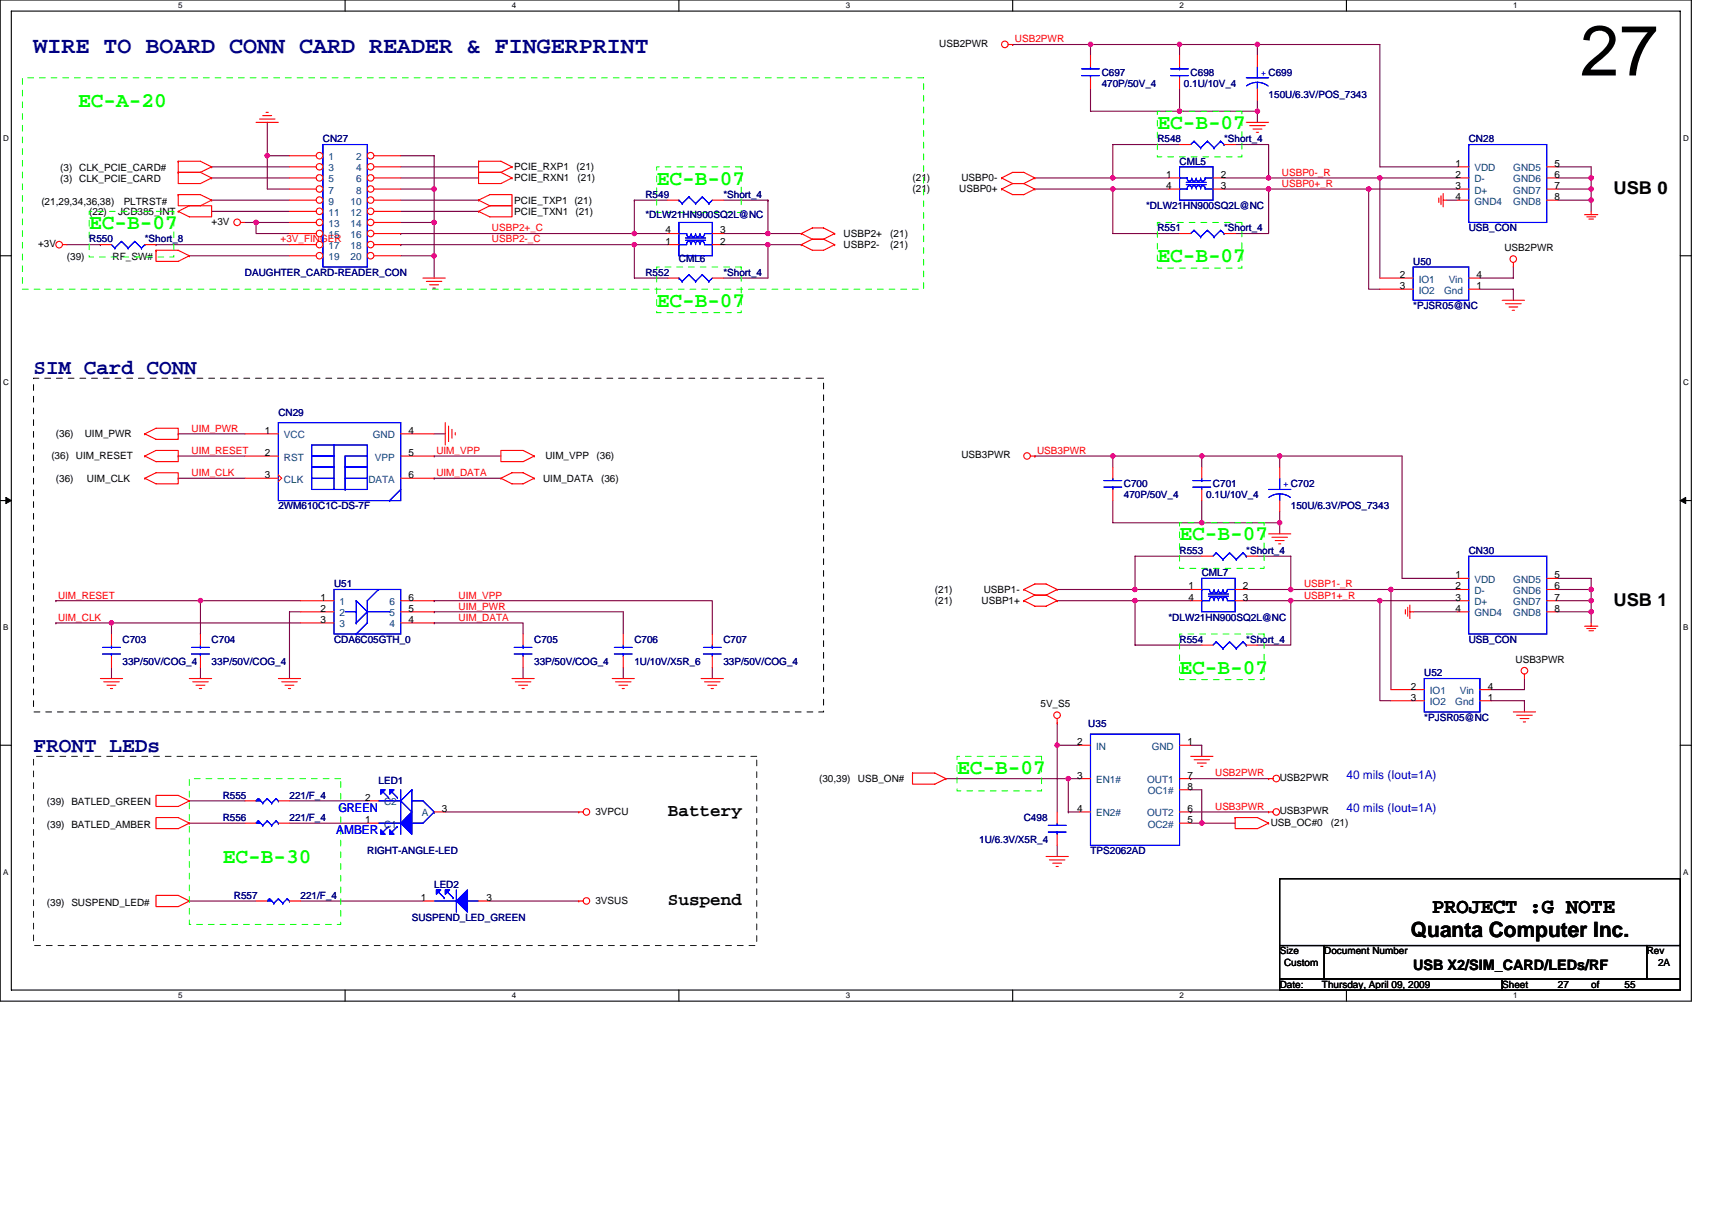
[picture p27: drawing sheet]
<svg xmlns="http://www.w3.org/2000/svg" width="297mm" height="210mm" viewBox="0 0 297 210" stroke-linecap="round" stroke-linejoin="round" font-family="sans-serif">
<defs><g id="words">
<text font-size="12.3" x="274.1" y="13.1">27</text>
<text font-size="4" fill="#000080" x="5.8" y="9.2">WIRE TO BOARD CONN CARD READER &amp; FINGERPRINT</text>
<g font-size="3.7" fill="#0f0">
<text x="13.5" y="18.5">EC-A-20</text>
<text x="200.8" y="22.4">EC-B-07</text>
<text x="113.9" y="32">EC-B-07</text>
<text x="15.5" y="39.8">EC-B-07</text>
<text x="200.8" y="45.5">EC-B-07</text>
<text x="113.9" y="53.3">EC-B-07</text>
<text x="204.7" y="93.8">EC-B-07</text>
<text x="204.7" y="117">EC-B-07</text>
<text x="166" y="134.3">EC-B-07</text>
<text x="38.6" y="149.8">EC-B-30</text>
</g>
<g font-size="3.7" fill="#000080">
<text x="5.8" y="64.8">SIM Card CONN</text>
<text x="5.8" y="130.5">FRONT LEDs</text>
</g>
<g font-size="3.7">
<text x="248.5" y="158.5">PROJECT :G NOTE</text>
<text x="244.8" y="162.6">Quanta Computer Inc.</text>
</g>
<g font-size="3.1">
<text x="279.9" y="33.7">USB 0</text>
<text x="279.9" y="105.1">USB 1</text>
<text x="115.9" y="141.6">Battery</text>
<text x="115.9" y="157">Suspend</text>
</g>
<text font-size="2.5" x="245.2" y="168.3">USB X2/SIM_CARD/LEDs/RF</text>
<g font-size="2.1" fill="#00f">
<text x="233.6" y="135.1">40 mils (Iout=1A)</text>
<text x="58.7" y="140.9">GREEN</text>
<text x="233.6" y="140.9">40 mils (Iout=1A)</text>
<text x="58.3" y="144.8">AMBER</text>
</g>
<g font-size="1.7">
<text x="163" y="8.1">USB2PWR</text>
<text x="10.5" y="29.7">(3) CLK_PCIE_CARD#</text>
<text x="89.2" y="29.5">PCIE_RXP1</text>
<text x="100" y="29.5">(21)</text>
<text x="252.5" y="28.9">1</text>
<text x="269.7" y="28.9">5</text>
<text x="7.2" y="35.5">(21,29,34,36,38)</text>
<text x="10.5" y="31.7">(3) CLK_PCIE_CARD</text>
<text x="21.5" y="35.5">PLTRST#</text>
<text x="89.2" y="31.5">PCIE_RXN1</text>
<text x="89.2" y="35.3">PCIE_TXP1 (21)</text>
<text x="100.2" y="31.5">(21)</text>
<text x="158.3" y="33.4">(21)</text>
<text x="158.3" y="31.5">(21)</text>
<text x="166.4" y="33.4">USBP0+</text>
<text x="166.8" y="31.5">USBP0-</text>
<text x="202.3" y="30.9">1</text>
<text x="202.3" y="32.8">4</text>
<text x="211.8" y="32.8">3</text>
<text x="211.8" y="30.9">2</text>
<text x="252.5" y="30.9">2</text>
<text x="252.5" y="32.8">3</text>
<text x="252.5" y="34.7">4</text>
<text x="269.7" y="30.9">6</text>
<text x="269.7" y="32.8">7</text>
<text x="269.7" y="34.7">8</text>
<text x="15.5" y="37.3">(22)</text>
<text x="20.5" y="37.3">JCD385_INT</text>
<text x="36.7" y="39">+3V</text>
<text x="89.2" y="37.3">PCIE_TXN1</text>
<text x="99.8" y="37.3">(21)</text>
<text x="115.5" y="40.5">4</text>
<text x="124.9" y="40.5">3</text>
<text x="146.4" y="41.1">USBP2+</text>
<text x="154.5" y="41.1">(21)</text>
<text x="6.6" y="42.8">+3V</text>
<text x="11.6" y="45.2">(39)</text>
<text x="19.5" y="45.2">RF_SW#</text>
<text x="115.5" y="42.4">1</text>
<text x="124.9" y="42.4">2</text>
<text x="146.4" y="43.1">USBP2-</text>
<text x="154.5" y="43.1">(21)</text>
<text x="261" y="43.6">USB2PWR</text>
<text x="242.9" y="48.2">2</text>
<text x="242.9" y="50.2">3</text>
<text x="256.2" y="48.2">4</text>
<text x="256.2" y="50.2">1</text>
<text x="9.7" y="75.9">(36)</text>
<text x="14.7" y="75.9">UIM_PWR</text>
<text x="46" y="75.3">1</text>
<text x="70.9" y="75.3">4</text>
<text x="8.9" y="79.7">(36) UIM_RESET</text>
<text x="9.7" y="83.6">(36)</text>
<text x="15.1" y="83.6">UIM_CLK</text>
<text x="46" y="83">3</text>
<text x="46" y="79.1">2</text>
<text x="70.9" y="83">6</text>
<text x="70.9" y="79.1">5</text>
<text x="94.2" y="83.6">UIM_DATA</text>
<text x="94.6" y="79.7">UIM_VPP</text>
<text x="103.5" y="79.7">(36)</text>
<text x="104.3" y="83.6">(36)</text>
<text x="166.8" y="79.5">USB3PWR</text>
<text x="252.5" y="100.4">1</text>
<text x="269.7" y="100.4">5</text>
<text x="55.6" y="104.2">1</text>
<text x="55.6" y="106.2">2</text>
<text x="70.9" y="106.2">5</text>
<text x="70.9" y="104.2">6</text>
<text x="162.2" y="104.8">(21)</text>
<text x="162.2" y="102.9">(21)</text>
<text x="170.3" y="104.8">USBP1+</text>
<text x="170.7" y="102.9">USBP1-</text>
<text x="206.2" y="102.3">1</text>
<text x="206.2" y="104.2">4</text>
<text x="215.7" y="104.2">3</text>
<text x="215.7" y="102.3">2</text>
<text x="252.5" y="102.3">2</text>
<text x="252.5" y="104.2">3</text>
<text x="252.5" y="106.2">4</text>
<text x="269.7" y="102.3">6</text>
<text x="269.7" y="104.2">7</text>
<text x="269.7" y="106.2">8</text>
<text x="55.6" y="108.1">3</text>
<text x="70.9" y="108.1">4</text>
<text x="244.8" y="119.7">2</text>
<text x="258.1" y="119.7">4</text>
<text x="263" y="115">USB3PWR</text>
<text x="180.5" y="122.8">5V_S5</text>
<text x="244.8" y="121.6">3</text>
<text x="258.1" y="121.6">1</text>
<text x="186.9" y="129.3">2</text>
<text x="206" y="129.3">1</text>
<text x="142.1" y="135.7">(30,39)</text>
<text x="148.9" y="135.7">USB_ON#</text>
<text x="186.9" y="135.1">3</text>
<text x="206" y="137">8</text>
<text x="206" y="135.1">7</text>
<text x="222" y="135.5">USB2PWR</text>
<text x="8.1" y="139.8">(39) BATLED_GREEN</text>
<text x="8.1" y="143.6">(39) BATLED_AMBER</text>
<text x="63.3" y="139">2</text>
<text x="63.3" y="142.8">1</text>
<text x="76.7" y="140.9">3</text>
<text x="103.3" y="141.5">3VPCU</text>
<text x="186.9" y="140.9">4</text>
<text x="206" y="142.8">5</text>
<text x="206" y="140.9">6</text>
<text x="220.5" y="143.4">USB_OC#0</text>
<text x="222" y="141.3">USB3PWR</text>
<text x="230.9" y="143.4">(21)</text>
<text x="8.1" y="157.1">(39) SUSPEND_LED#</text>
<text x="73" y="156.3">1</text>
<text x="84.4" y="156.3">3</text>
<text x="103.3" y="156.9">3VSUS</text>
<text x="222" y="165.6">Size</text>
<text x="222.8" y="167.6">Custom</text>
<text x="229.8" y="165.6">Document Number</text>
<text x="285.7" y="165.6">Rev</text>
<text x="287.7" y="167.6">2A</text>
<text x="222" y="171.4">Date:</text>
<text x="229.4" y="171.4">Thursday, April 09, 2009</text>
<text x="260.6" y="171.4">Sheet</text>
<text x="270.3" y="171.4">27</text>
<text x="276.1" y="171.4">of</text>
<text x="281.9" y="171.4">55</text>
</g>
<g font-size="1.7" fill="#f00">
<text x="176.1" y="7.3">USB2PWR</text>
<text x="222.4" y="30.5">USBP0-_R</text>
<text x="222.4" y="32.4">USBP0+_R</text>
<text x="85.4" y="40.2">USBP2+_C</text>
<text x="48.7" y="42.1">+3V_FINGER</text>
<text x="85.4" y="42.1">USBP2-_C</text>
<text x="33.2" y="74.9">UIM_PWR</text>
<text x="33.2" y="82.6">UIM_CLK</text>
<text x="33.2" y="78.8">UIM_RESET</text>
<text x="75.7" y="82.6">UIM_DATA</text>
<text x="75.7" y="78.8">UIM_VPP</text>
<text x="179.9" y="78.8">USB3PWR</text>
<text x="226.3" y="101.9">USBP1-_R</text>
<text x="10.1" y="103.9">UIM_RESET</text>
<text x="10.1" y="107.7">UIM_CLK</text>
<text x="79.6" y="107.7">UIM_DATA</text>
<text x="79.6" y="103.9">UIM_VPP</text>
<text x="79.6" y="105.8">UIM_PWR</text>
<text x="226.3" y="103.9">USBP1+_R</text>
<text x="210.8" y="134.7">USB2PWR</text>
<text x="210.8" y="140.5">USB3PWR</text>
</g>
<g font-size="1.7" fill="#000080">
<text x="191.2" y="13.1">C697</text>
<text x="191.2" y="15">470P/50V_4</text>
<text x="205.4" y="15">0.1U/10V_4</text>
<text x="206.6" y="13.1">C698</text>
<text x="220.1" y="17">150U/6.3V/POS_7343</text>
<text x="56" y="24.7">CN27</text>
<text x="200.8" y="24.7">R548</text>
<text x="204.7" y="28.6">CML5</text>
<text x="212.4" y="24.7">*Short_4</text>
<text x="254.8" y="24.7">CN28</text>
<text x="112" y="34.4">R549</text>
<text x="125.5" y="34.4">*Short_4</text>
<text x="112" y="37.8">*DLW21HN900SQ2L@NC</text>
<text x="198.9" y="36.3">*DLW21HN900SQ2L@NC</text>
<text x="200.8" y="40.2">R551</text>
<text x="212.4" y="40.2">*Short_4</text>
<text x="254.8" y="40.2">USB_CON</text>
<text x="15.5" y="42.1">R550</text>
<text x="25.1" y="42.1">*Short_8</text>
<text x="42.5" y="47.9">DAUGHTER_CARD-READER_CON</text>
<text x="112" y="47.9">R552</text>
<text x="117.8" y="45.6">CML6</text>
<text x="125.5" y="47.9">*Short_4</text>
<text x="245.2" y="45.9">U50</text>
<text x="245.2" y="53.7">*PJSR05@NC</text>
<text x="48.3" y="72.2">CN29</text>
<text x="48.3" y="88.4">2WM610C1C-DS-7F</text>
<text x="195" y="84.5">C700</text>
<text x="195" y="86.5">470P/50V_4</text>
<text x="209.3" y="86.5">0.1U/10V_4</text>
<text x="210.5" y="84.5">C701</text>
<text x="224" y="88.4">150U/6.3V/POS_7343</text>
<text x="58" y="101.9">U51</text>
<text x="204.7" y="96.1">R553</text>
<text x="208.5" y="100">CML7</text>
<text x="216.2" y="96.1">*Short_4</text>
<text x="254.8" y="96.1">CN30</text>
<text x="202.7" y="107.7">*DLW21HN900SQ2L@NC</text>
<text x="21.3" y="111.6">C703</text>
<text x="36.7" y="111.6">C704</text>
<text x="58" y="111.6">CDA6C05GTH_0</text>
<text x="92.7" y="111.6">C705</text>
<text x="110.1" y="111.6">C706</text>
<text x="125.5" y="111.6">C707</text>
<text x="204.7" y="111.6">R554</text>
<text x="216.2" y="111.6">*Short_4</text>
<text x="254.8" y="111.6">USB_CON</text>
<text x="21.3" y="115.4">33P/50V/COG_4</text>
<text x="36.7" y="115.4">33P/50V/COG_4</text>
<text x="92.7" y="115.4">33P/50V/COG_4</text>
<text x="110.1" y="115.4">1U/10V/X5R_6</text>
<text x="125.5" y="115.4">33P/50V/COG_4</text>
<text x="247.1" y="117.4">U52</text>
<text x="247.1" y="125.1">*PJSR05@NC</text>
<text x="188.8" y="126.2">U35</text>
<text x="65.7" y="136.1">LED1</text>
<text x="38.6" y="138.6">R555</text>
<text x="38.6" y="142.5">R556</text>
<text x="50.2" y="138.6">221/F_4</text>
<text x="50.2" y="142.5">221/F_4</text>
<text x="177.6" y="142.5">C498</text>
<text x="63.7" y="148.3">RIGHT-ANGLE-LED</text>
<text x="169.9" y="146.3">1U/6.3V/X5R_4</text>
<text x="189.2" y="148.3">TPS2062AD</text>
<text x="40.6" y="156">R557</text>
<text x="52.2" y="156">221/F_4</text>
<text x="75.3" y="154.1">LED2</text>
<text x="71.5" y="159.8">SUSPEND_LED_GREEN</text>
</g>
<g font-size="1.7" fill="#00f">
<text x="218.8" y="13.1">+ C699</text>
<text x="222.6" y="84.6">+ C702</text>
</g>
<g font-size="1.7" fill="#004080">
<text x="57" y="27.8">1</text>
<text x="57" y="29.7">3</text>
<text x="61.8" y="27.8">2</text>
<text x="61.8" y="29.7">4</text>
<text x="255.8" y="29.7">VDD</text>
<text x="262.6" y="29.7">GND5</text>
<text x="57" y="31.7">5</text>
<text x="57" y="33.6">7</text>
<text x="57" y="35.5">9</text>
<text x="60.8" y="35.5">10</text>
<text x="61.8" y="31.7">6</text>
<text x="61.8" y="33.6">8</text>
<text x="255.8" y="31.7">D-</text>
<text x="255.8" y="33.6">D+</text>
<text x="255.8" y="35.5">GND4</text>
<text x="262.6" y="31.7">GND6</text>
<text x="262.6" y="33.6">GND7</text>
<text x="262.6" y="35.5">GND8</text>
<text x="57" y="37.5">11</text>
<text x="57" y="39.4">13</text>
<text x="57" y="41.3">15</text>
<text x="60.8" y="37.5">12</text>
<text x="60.8" y="39.4">14</text>
<text x="60.8" y="41.3">16</text>
<text x="57" y="43.2">17</text>
<text x="57" y="45.2">19</text>
<text x="60.8" y="43.2">18</text>
<text x="60.8" y="45.2">20</text>
<text x="246.2" y="49">IO1</text>
<text x="246.2" y="51">IO2</text>
<text x="250.6" y="51">Gnd</text>
<text x="251.4" y="49">Vin</text>
<text x="49.3" y="76.1">VCC</text>
<text x="64.7" y="76.1">GND</text>
<text x="49.3" y="83.8">CLK</text>
<text x="49.3" y="79.9">RST</text>
<text x="63.9" y="83.8">DATA</text>
<text x="65.1" y="79.9">VPP</text>
<text x="255.8" y="101.2">VDD</text>
<text x="262.6" y="101.2">GND5</text>
<text x="58.9" y="105">1</text>
<text x="58.9" y="107">2</text>
<text x="67.6" y="107">5</text>
<text x="67.6" y="105">6</text>
<text x="255.8" y="103.1">D-</text>
<text x="255.8" y="105">D+</text>
<text x="255.8" y="107">GND4</text>
<text x="262.6" y="103.1">GND6</text>
<text x="262.6" y="105">GND7</text>
<text x="262.6" y="107">GND8</text>
<text x="58.9" y="108.9">3</text>
<text x="67.6" y="108.9">4</text>
<text x="248.1" y="120.5">IO1</text>
<text x="248.1" y="122.4">IO2</text>
<text x="252.5" y="122.4">Gnd</text>
<text x="253.3" y="120.5">Vin</text>
<text x="190.2" y="130.1">IN</text>
<text x="199.8" y="130.1">GND</text>
<text x="190.2" y="135.9">EN1#</text>
<text x="199" y="135.9">OUT1</text>
<text x="199.1" y="137.8">OC1#</text>
<text x="66.7" y="139.8">C2</text>
<text x="66.7" y="143.6">C1</text>
<text x="73.2" y="141.7">A</text>
<text x="190.2" y="141.7">EN2#</text>
<text x="199" y="141.7">OUT2</text>
<text x="199.1" y="143.6">OC2#</text>
</g>
<g font-size="1.4">
<text x="30.9" y="1.5">5</text>
<text x="88.8" y="1.5">4</text>
<text x="146.7" y="1.5">3</text>
<text x="204.7" y="1.5">2</text>
<text x="262.6" y="1.5">1</text>
<text x=".5" y="24.4">D</text>
<text x="292" y="24.4">D</text>
<text x=".5" y="66.9">C</text>
<text x="292" y="66.9">C</text>
<text x=".5" y="109.3">B</text>
<text x="292" y="109.3">B</text>
<text x=".5" y="151.8">A</text>
<text x="292" y="151.8">A</text>
<text x="30.9" y="173.3">5</text>
<text x="88.8" y="173.3">4</text>
<text x="146.7" y="173.3">3</text>
<text x="204.7" y="173.3">2</text>
<text x="262.6" y="173.3">1</text>
</g>
</g></defs>
<path d="M0 0h293.5v173.7h-293.5zM2 1.9h289.5v169.9h-289.5z" fill="none" stroke="#000" stroke-width=".19"/>
<g fill="#fff">
<path d="M30.9 .2h.8v1.6h-.8z"/>
<path d="M30.9 172h.8v1.6h-.8z"/>
</g>
<path d="M59.9 0v1.9M59.9 171.8v1.9" fill="none" stroke="#000" stroke-width=".19"/>
<g fill="#fff">
<path d="M88.8 .2h.8v1.6h-.8z"/>
<path d="M88.8 172h.8v1.6h-.8z"/>
</g>
<path d="M117.8 0v1.9M117.8 171.8v1.9" fill="none" stroke="#000" stroke-width=".19"/>
<g fill="#fff">
<path d="M146.7 .2h.8v1.6h-.8z"/>
<path d="M146.7 172h.8v1.6h-.8z"/>
</g>
<path d="M175.7 0v1.9M175.7 171.8v1.9" fill="none" stroke="#000" stroke-width=".19"/>
<g fill="#fff">
<path d="M204.7 .2h.7v1.6h-.7z"/>
<path d="M204.7 172h.7v1.6h-.7z"/>
</g>
<path d="M233.6 0v1.9M233.6 171.8v1.9" fill="none" stroke="#000" stroke-width=".19"/>
<g fill="#fff">
<path d="M262.6 .2h.7v1.6h-.7z"/>
<path d="M262.6 172h.7v1.6h-.7z"/>
<path d="M.5 23.2h1v1.5h-1z"/>
<path d="M292 23.2h1v1.5h-1z"/>
<path d="M.5 65.6h1v1.6h-1z"/>
<path d="M292 65.6h1v1.6h-1z"/>
</g>
<path d="M0 44.4h2M291.5 44.4h2" fill="none" stroke="#000" stroke-width=".19"/>
<g fill="#fff">
<path d="M.5 108.1h.9v1.5h-.9z"/>
<path d="M292 108.1h.9v1.5h-.9z"/>
</g>
<path d="M0 86.9h2M291.5 86.9h2" fill="none" stroke="#000" stroke-width=".19"/>
<path d="M1 86.3l1 .6-1 .5zM291.5 86.9l1-.6v1.1z" fill="#000" stroke="#000" stroke-width=".17"/>
<g fill="#fff">
<path d="M.5 150.6h.9v1.5h-.9z"/>
<path d="M292 150.6h.9v1.5h-.9z"/>
</g>
<path d="M0 129.3h2M291.5 129.3h2M222 152.5h69.5v11.6h-69.5zM222 164.1h7.8v5.8h-7.8zM222 169.9h38.6v1.9h-38.6zM229.8 164.1h55.9v5.8h-55.9zM260.6 169.9h30.9v1.9h-30.9zM285.7 164.1h5.8v5.8h-5.8z" fill="none" stroke="#000" stroke-width=".19"/>
<g fill="none" stroke="#800040" stroke-width=".19">
<path d="M175.7 7.7h.1M175.7 7.7h42.5M189.2 15.4v3.9h15.5M189.2 7.7v2M189.2 7.7h.1M204.7 15.4v3.9M204.7 7.7h.1M204.7 7.7v2M204.7 19.3h13.5v1.9M204.7 19.3h.1M218.2 7.7v2M218.2 7.7h21.2v21.3h13.5"/>
<path d="M218.2 17.4v1.9M36.7 29h13.5M36.7 30.9h13.5M36.7 34.7h13.5M36.7 36.7h13.5M42.5 38.6h1.9M44.4 38.6h5.8M44.4 38.6v1.9h5.8M44.4 38.6h.1M46.4 27h.1M46.4 27h3.8M46.4 27v5.8h3.8"/>
<path d="M46.4 21.2v5.8M69.5 29h13.5M69.5 30.9h13.5M69.5 27h5.8v5.8M69.5 34.7h13.5M69.5 36.7h13.5M69.5 32.8h5.8M69.5 38.6h5.8M75.3 38.6h.1M75.3 38.6v5.8M75.3 32.8h.1M75.3 32.8v5.8"/>
<path d="M110.1 34.7h.1M110.1 34.7h5.8M110.1 34.7v5.8M125.5 34.7h7.7M133.2 34.7h.1M133.2 34.7v5.8M179.6 30.9h13.5M179.6 32.8h13.5M193.1 30.9h.1M193.1 32.8h.1M193.1 32.8v7.7h11.6M193.1 30.9h9.6"/>
<path d="M193.1 32.8h9.6M204.7 25.1h-11.6v5.8M212.4 30.9h7.7M212.4 32.8h7.7v7.7h-5.8M214.3 25.1h5.8v5.8M220.1 30.9h19.3v17.4M220.1 30.9h.1M220.1 32.8h.1M220.1 32.8h32.8M237.5 32.8h.1M237.5 32.8v17.4h1.9M239.4 30.9h.1"/>
<path d="M239.4 30.9h13.5M251 34.7h1.9M270.3 34.7h5.8M270.3 32.8h5.8M270.3 29h5.8v1.9h-5.8M276.1 34.7h.1M276.1 30.9h.1M276.1 32.8h.1M276.1 30.9v5.8M11.6 42.5h5.8M17.4 42.5h.1M27.1 42.5h.1"/>
<path d="M27.1 42.5h23.1M32.8 44.4h17.4M69.5 42.5h.1M69.5 40.5h.1M69.5 42.5h46.4M69.5 40.5h40.6M69.5 44.4h5.8M75.3 44.4h.1M75.3 44.4v3.9M110.1 42.5v5.8h5.8M110.1 42.5h.1M110.1 40.5h5.8"/>
<path d="M125.5 40.5h7.7M125.5 42.5h7.7M133.2 42.5h.1M133.2 42.5v5.8h-7.7M133.2 42.5h5.8M133.2 40.5h5.8M256.8 50.2h5.8v1.9M262.6 46.3v2h-5.8M30.9 75.3h.1M30.9 79.1h.1M30.9 79.1h11.6M30.9 75.3h11.6"/>
<path d="M75.3 79.1h.1M75.3 75.3h2M75.3 79.1h11.6M179.6 79.1h.1M179.6 79.1h42.4M193.1 79.1v2M193.1 79.1h.1M208.5 79.1h.1M208.5 79.1v2M222 79.1v2M222 79.1h21.3v21.3h9.6M30.9 83h.1"/>
<path d="M30.9 83h11.6M75.3 83h.1M75.3 83h11.6M193.1 86.9v3.8h15.4M208.5 86.9v3.8M208.5 90.7h13.5v1.9M208.5 90.7h.1M208.5 96.5h-11.6v5.8M218.2 96.5h5.8v5.8M222 88.8v1.9M9.7 104.2h.1M9.7 108.1h.1"/>
<path d="M9.7 104.2h42.5M9.7 108.1h42.5M19.3 108.1h.1M19.3 108.1v1.9M19.3 115.8v2M34.8 104.2h.1M34.8 104.2v5.8M34.8 115.8v2M52.2 106.2h-2v11.6M75.3 106.2h32.8v3.8M75.3 108.1h15.5v1.9M75.3 108.1h.1"/>
<path d="M75.3 104.2h48.3v5.8M75.3 104.2h.1M75.3 106.2h.1M90.8 115.8v2M108.1 115.8v2M123.6 115.8v2M183.4 102.3h13.5M183.4 104.2h13.5M196.9 102.3h.1M196.9 104.2h.1M196.9 104.2v7.8h11.6M196.9 102.3h9.7"/>
<path d="M196.9 104.2h9.7M216.2 102.3h7.8M216.2 104.2h7.8v7.8h-5.8M224 104.2h.1M224 102.3h.1M224 102.3h28.9M224 104.2h28.9M239.4 104.2h.1M239.4 104.2v17.4h1.9M241.3 102.3h.1M241.3 102.3v17.4M245.2 106.2h7.7"/>
<path d="M264.5 117.8v1.9h-5.8M270.3 104.2h5.8M270.3 100.4h5.8v1.9h-5.8M270.3 106.2h5.8M276.1 106.2h.1M276.1 106.2v1.9M276.1 102.3h.1M276.1 104.2h.1M276.1 102.3v3.9M32.8 139h9.7M50.2 139h13.5M164.1 135.1h21.3"/>
<path d="M183.4 129.3h.1M183.4 125.5v3.8M183.4 129.3v11.6M183.4 129.3h3.9M185.4 135.1h1.9M185.4 135.1v5.8M206.6 135.1h.1M206.6 137.1h1.9v5.8M206.6 129.3h1.9v2M206.6 135.1h13.5M258.7 121.6h5.8v1.9M32.8 142.9h9.7"/>
<path d="M32.8 156.4h11.6M50.2 142.9h13.5M52.2 156.4h21.2M77.3 140.9h23.1M85 156.4h15.4M183.4 146.7v1.9M185.4 140.9h.1M185.4 140.9h1.9M206.6 140.9h.1M206.6 142.9h1.9M206.6 140.9h13.5M208.5 142.9h.1"/>
<path d="M208.5 142.9h5.8"/>
</g>
<g fill="#f0f" stroke="#f0f" stroke-width=".19">
<circle cx="218.2" cy="7.7" r=".38"/>
<circle cx="204.6" cy="7.7" r=".38"/>
<circle cx="189.2" cy="7.7" r=".38"/>
<circle cx="193.1" cy="30.9" r=".38"/>
<circle cx="193.1" cy="32.8" r=".38"/>
<circle cx="276.1" cy="34.7" r=".38"/>
<circle cx="276.1" cy="30.9" r=".38"/>
<circle cx="239.4" cy="30.9" r=".38"/>
<circle cx="237.5" cy="32.8" r=".38"/>
<circle cx="218.2" cy="19.3" r=".38"/>
<circle cx="204.6" cy="19.3" r=".38"/>
<circle cx="222" cy="79.1" r=".38"/>
<circle cx="208.5" cy="79.1" r=".38"/>
<circle cx="196.9" cy="102.3" r=".38"/>
<circle cx="196.9" cy="104.2" r=".38"/>
<circle cx="276.1" cy="106.2" r=".38"/>
<circle cx="276.1" cy="102.3" r=".38"/>
<circle cx="241.3" cy="102.3" r=".38"/>
<circle cx="239.4" cy="104.2" r=".38"/>
<circle cx="222" cy="90.7" r=".38"/>
<circle cx="208.5" cy="90.7" r=".38"/>
<circle cx="193.1" cy="79.1" r=".38"/>
<circle cx="223.9" cy="104.2" r=".38"/>
<circle cx="223.9" cy="102.3" r=".38"/>
<circle cx="220.1" cy="30.9" r=".38"/>
<circle cx="220.1" cy="32.8" r=".38"/>
<circle cx="19.3" cy="108.1" r=".38"/>
<circle cx="34.8" cy="104.2" r=".38"/>
<circle cx="276.1" cy="32.8" r=".38"/>
<circle cx="276.1" cy="104.2" r=".38"/>
<circle cx="208.5" cy="142.8" r=".38"/>
<circle cx="183.4" cy="129.3" r=".38"/>
<circle cx="185.3" cy="135.1" r=".38"/>
<circle cx="75.3" cy="38.6" r=".38"/>
<circle cx="75.3" cy="32.8" r=".38"/>
<circle cx="46.4" cy="27" r=".38"/>
<circle cx="133.2" cy="40.5" r=".38"/>
<circle cx="133.2" cy="42.4" r=".38"/>
<circle cx="110" cy="42.4" r=".38"/>
<circle cx="110" cy="40.5" r=".38"/>
<circle cx="75.3" cy="44.4" r=".38"/>
<circle cx="44.4" cy="38.6" r=".38"/>
</g>
<g fill="none" stroke="#f00" stroke-width=".19">
<path d="M46.2 19.5h.4M174.9 7.7h.8M175.7 7.7h.1M189.2 9.7v1.9M189.2 13.5v1.9M204.7 9.7v1.9M204.7 13.5v1.9M218.2 9.7v1.9M218.2 15.4v2M30.9 29.9h3.9M30.9 29.9v2h3.9l1.9-1M30.9 29.9h.1"/>
<path d="M30.9 28h3.9l1.9 1M30.9 28v1.9h3.9M30.9 28h.1M30.9 33.8h3.9l1.9 .9M30.9 33.8v1.9h3.9l1.9-1M30.9 33.8h.1M30.9 36.7l1.9-1h3.9v1.9h-3.9zM30.9 36.7h.1M34.8 29.9l1.9 1M36.7 30.9h.1M36.7 29h.1M36.7 34.7h.1"/>
<path d="M36.7 29l-1.9 .9M41.7 38.6h.8M44.4 21.2h3.9M45 20.7h2.7M45.6 20.1h1.5M83 29.9h3.9M83 29.9v2h3.9l1.9-1M83 29.9h.1M83 28h3.9l1.9 1M83 28v1.9h3.9M83 28h.1M83 34.7l2-.9h3.8v1.9h-3.8"/>
<path d="M83 34.7h.1M83 36.7h.1M83 34.7l2 1M85 35.7h3.8v1.9h-3.8l-2-.9M85 35.7l-2 1M86.9 29.9l1.9 1M88.8 30.9h.1M88.8 29h.1M88.8 29l-1.9 .9M115.9 34.7h1.9M123.6 34.7h1.9M173.8 32.8l1.9 1h1.9l2-1"/>
<path d="M173.8 32.8h.1M173.8 30.9l1.9-1h1.9l2 1M173.8 30.9h.1M173.8 30.9l1.9 1M175.7 31.9h1.9M175.7 31.9l-1.9 .9M177.6 31.9l2 .9M179.6 32.8h.1M179.6 30.9h.1M179.6 30.9l-2 1M202.7 30.9h2M202.7 32.8h2"/>
<path d="M204.7 25.1h1.9M210.5 30.9h1.9M210.5 32.8h1.9M212.4 25.1h1.9M216.2 21.2h3.9M216.8 21.8h2.7M217.4 22.4h1.5M218 23h.4M249.6 34.4v.7M250 34v1.5M250.4 34.7h.6M250.4 33.6v2.3"/>
<path d="M252.9 29h1.9M252.9 30.9h1.9M252.9 32.8h1.9M252.9 34.7h1.9M268.4 29h1.9M268.4 30.9h1.9M268.4 32.8h1.9M268.4 34.7h1.9M274.9 37.3h2.3M275.3 37.6h1.6M275.7 38h.8M276.1 36.7v.6"/>
<path d="M10.9 42.5h.7M17.4 42.5h1.9M25.1 42.5h2M27.1 43.4h3.8l1.9 1M27.1 43.4v2h3.8l1.9-1M27.1 43.4h.1M32.8 44.4h.1M73.4 48.3h3.9M74 48.8h2.7M74.5 49.4h1.6M75.1 50h.4M115.9 42.5h1.9"/>
<path d="M115.9 40.5h1.9M115.9 48.3h1.9M123.6 42.5h1.9M123.6 40.5h1.9M123.6 48.3h1.9M139 40.5l1.9-.9h2l1.9 .9M139 40.5h.1M139 42.5h.1M139 42.5l1.9 .9h2l1.9-.9M139 40.5l1.9 1M140.9 41.5h2M140.9 41.5l-1.9 1"/>
<path d="M142.9 41.5l1.9 1M144.8 40.5h.1M144.8 42.5h.1M144.8 40.5l-1.9 1M204.7 40.5h1.9M212.4 40.5h1.9M239.4 48.3h5.8M239.4 50.2h5.8M254.8 48.3h2M254.8 50.2h2M260.6 52.1h3.9M261.2 52.7h2.7"/>
<path d="M261.8 53.3h1.5M262.4 53.8h.4M262.6 45.6v.7M25.1 75.3l2-1h3.8v1.9h-3.8zM25.1 75.3h.1M25.1 79.1l2-.9h3.8v1.9h-3.8zM25.1 79.1h.1M42.5 79.1h5.8M42.5 75.3h5.8M69.5 79.1h5.8M69.5 75.3h5.8M77.3 73.3v3.9"/>
<path d="M77.8 73.9v2.7M78.4 74.5v1.6M79 75.1v.4M86.9 78.2h3.9l1.9 .9-1.9 1h-3.9zM92.7 79.1h.1M178.8 79.1h.8M179.6 79.1h.1M25.1 83l2-1h3.8v2h-3.8zM25.1 83h.1M42.5 83h5.8M48.3 82.4l.6 .6-.6 .6M69.5 83h5.8"/>
<path d="M86.9 83l1.9-1h2l1.9 1M86.9 83h.1M86.9 83l1.9 1h2l1.9-1M92.7 83h.1M193.1 81.1v1.9M193.1 84.9v2M208.5 96.5h2M208.5 81.1v1.9M208.5 84.9v2M216.2 96.5h2M220.1 92.6h3.9M220.7 93.2h2.7"/>
<path d="M221.3 93.8h1.5M221.8 94.4h.4M222 81.1v1.9M222 86.9v1.9M17.4 117.8h3.9M18 118.3h2.7M18.6 118.9h1.5M19.2 119.5h.3M19.3 110v2M19.3 113.9v1.9M32.8 117.8h3.9M33.4 118.3h2.7"/>
<path d="M34 118.9h1.6M34.6 119.5h.4M34.8 110v2M34.8 113.9v1.9M48.3 117.8h3.9M48.9 118.3h2.7M49.5 118.9h1.5M50 119.5h.4M52.2 104.2h5.8M52.2 106.2h5.8M52.2 108.1h5.8M69.5 104.2h5.8"/>
<path d="M69.5 106.2h5.8M69.5 108.1h5.8M88.8 117.8h3.9M89.4 118.3h2.7M90 118.9h1.5M90.6 119.5h.3M90.8 110v2M90.8 113.9v1.9M106.2 117.8h3.9M106.8 118.3h2.7M107.4 118.9h1.5M107.9 119.5h.4"/>
<path d="M108.1 110v2M108.1 113.9v1.9M121.6 117.8h3.9M122.2 118.3h2.7M122.8 118.9h1.6M123.4 119.5h.4M123.6 110v2M123.6 113.9v1.9M177.6 104.2l2 1h1.9l1.9-1M177.6 104.2h.1M177.6 102.3l2-1h1.9l1.9 1M177.6 102.3h.1"/>
<path d="M177.6 102.3l2 1M179.6 103.3h1.9M179.6 103.3l-2 .9M181.5 103.3l1.9 .9M183.4 104.2h.1M183.4 102.3h.1M183.4 102.3l-1.9 1M206.6 102.3h1.9M206.6 104.2h1.9M208.5 112h2M214.3 102.3h1.9M214.3 104.2h1.9"/>
<path d="M216.2 112h2M241.3 119.7h5.8M243.8 105.8v.8M244.2 105.4v1.5M244.6 106.2h.6M244.6 105v2.3M252.9 102.3h1.9M252.9 104.2h1.9M252.9 106.2h1.9M252.9 100.4h1.9M256.8 119.7h1.9M264.5 117v.8"/>
<path d="M268.4 102.3h1.9M268.4 104.2h1.9M268.4 106.2h1.9M268.4 100.4h1.9M274.9 108.7h2.3M275.3 109.1h1.6M275.7 109.5h.8M276.1 108.1v.6M27.1 138h3.8l1.9 1-1.9 1h-3.8zM32.8 139h.1M42.5 139h1.9M48.3 139h1.9"/>
<path d="M63.7 139h2M158.3 134.2h3.9l1.9 .9M158.3 134.2v1.9h3.9l1.9-1M158.3 134.2h.1M164.1 135.1h.1M183.4 125.5h.1M183.4 124.7v.8M187.3 135.1h1.9M187.3 129.3h1.9M204.7 135.1h1.9M204.7 129.3h1.9M204.7 137.1h1.9"/>
<path d="M206.6 131.3h3.9M207.2 131.8h2.7M207.7 132.4h1.6M208.3 133h.4M220.1 135.1h.1M220.1 135.1h.8M241.3 121.6h5.8M256.8 121.6h1.9M262.6 123.5h3.8M263.1 124.1h2.8M263.7 124.7h1.6M264.3 125.3h.4"/>
<path d="M27.1 141.9h3.8l1.9 1-1.9 .9h-3.8zM27.1 155.4h3.8l1.9 1-1.9 .9h-3.8zM32.8 142.9h.1M32.8 156.4h.1M42.5 142.9h1.9M44.4 156.4h2M48.3 142.9h1.9M50.2 156.4h2M63.7 142.9h2M73.4 156.4h1.9M75.3 140.9h2M83 156.4h2"/>
<path d="M100.4 140.9h.1M100.4 156.4h.1M100.4 140.9h.8M100.4 156.4h.8M181.5 148.6h3.9M182.1 149.2h2.7M182.6 149.8h1.6M183.2 150.4h.4M187.3 140.9h1.9M204.7 140.9h1.9M204.7 142.9h1.9M214.3 141.9h3.9l1.9 1"/>
<path d="M214.3 141.9v1.9h3.9l1.9-.9M214.3 141.9h.1M220.1 142.9h.1M220.1 140.9h.1M220.1 140.9h.8"/>
<circle cx="174.3" cy="7.7" r=".57"/>
<circle cx="41.1" cy="38.6" r=".57"/>
<circle cx="10.3" cy="42.5" r=".57"/>
<circle cx="262.6" cy="45" r=".57"/>
<circle cx="178.2" cy="79.1" r=".57"/>
<circle cx="264.5" cy="116.4" r=".57"/>
<circle cx="183.4" cy="124.1" r=".57"/>
<circle cx="221.4" cy="135.1" r=".57"/>
<circle cx="101.7" cy="140.9" r=".57"/>
<circle cx="101.8" cy="156.3" r=".57"/>
<circle cx="221.4" cy="140.9" r=".57"/>
</g>
<path d="M5.8 65.6h137.1v57.9h-137.1z" fill="none" stroke="#000" stroke-width=".17" stroke-dasharray="1 1 1 1 1 1 1 1"/>
<path d="M5.8 131.3h125.5v32.8h-125.5z" fill="none" stroke="#004000" stroke-width=".17" stroke-dasharray="1 1 1 1 1 1 1 1"/>
<path d="M3.9 13.5h156.3v36.7h-156.3zM200.8 19.3h14.7v7.9h-14.7zM15.5 36.7h14.7v7.9h-14.7zM113.9 29h14.7v7.9h-14.7zM200.8 38.6h14.7v7.9h-14.7zM113.9 46.3h14.7v8h-14.7zM204.7 90.7h14.6v7.9h-14.6zM204.7 110h14.6v7.9h-14.6zM32.8 135.1h26.3v25.3h-26.3zM166 131.3h14.7v5.9h-14.7z" fill="none" stroke="#0f0" stroke-width=".17" stroke-dasharray="1 1 1 1 1 1 1 1"/>
<g fill="none" stroke="#00f" stroke-width=".19">
<path d="M187.7 13.1h3.1M187.7 12h3.1M189.2 11.6v.4M189.2 13.1h.1M189.2 13.1v.4M203.1 12h3.1M203.1 13.1h3.1M204.7 13.1v.4M204.7 12h.1M204.7 11.6v.4M216.2 13.5h3.9M216.3 14.9a3.1 3.1 0 0 1 3.7 0"/>
<path d="M218.2 14.3v1.1M218.2 11.6v1.9M56 25.1h7.7v21.2h-7.7zM117.8 38.6h5.8v5.8h-5.8zM117.8 34.7h.1M117.8 34.7l.6 .6M118.4 35.3h.1M119.5 34.2h.1M119.5 34.2l1.2 1.1M119.5 34.2l-1.1 1.1M120.7 35.3h.1M121.9 34.2h.1"/>
<path d="M121.9 34.2l1.1 1.1M121.9 34.2l-1.2 1.1M123 35.3h.1M123.6 34.7l-.6 .6M204.7 29h5.8v5.7h-5.8zM204.7 30.9h1.3a.39 .39 0 0 0 .3 .5 .39 .39 0 0 0 .5-.3M204.7 30.9h.1M205.8 31.6h3.5M205.8 32h3.5M206 32.6v.2h-1.3M206 32.6a.37 .37 0 0 1 .4-.4 .37 .37 0 0 1 .4 .4 .39 .39 0 0 1 .3-.4 .39 .39 0 0 1 .4 .4 .38 .38 0 0 1 .4-.4 .38 .38 0 0 1 .4 .4M206.8 32.6v.2"/>
<path d="M206.8 30.9v.2M206.8 31.1a.38 .38 0 0 0 .4 .3 .38 .38 0 0 0 .3-.3M207.2 40h.1M207.2 24.5h.1M207.2 40l-.6 .5M207.2 40l1.1 1.1M207.2 24.5l-.6 .6M207.2 24.5l1.1 1.2M207.6 32.6v.2M207.6 30.9v.2M207.6 31.1a.37 .37 0 0 0 .3 .3 .37 .37 0 0 0 .4-.3M208.3 25.7h.1"/>
<path d="M208.3 32.6v.2M208.3 32.6a.38 .38 0 0 1 .4-.4 .38 .38 0 0 1 .4 .4M208.3 30.9a.4 .4 0 0 0 .3 .5 .4 .4 0 0 0 .5-.3M209.1 32.6v.2h1.4M209.5 40h.1M209.5 24.5h.1M209.5 40l-1.2 1.1M209.5 40l1.1 1.1M209.5 24.5l-1.2 1.2M209.5 24.5l1.1 1.2M210.5 30.9h-1.4v.2M210.6 25.7h.1"/>
<path d="M211.8 40h.1M211.8 24.5h.1M211.8 40l-1.2 1.1M211.8 40l.6 .5M211.8 24.5l-1.2 1.2M211.8 24.5l.6 .6M212.4 25.1h.1M254.8 25.1h13.6v13.5h-13.6zM19.3 42.5l.6 .6M19.9 43.1h.1M21.1 41.9h.1M21.1 41.9l-1.2 1.2"/>
<path d="M21.1 41.9l1.1 1.2M22.2 43.1h.1M23.4 41.9h.1M23.4 41.9l-1.2 1.2M23.4 41.9l1.2 1.2M24.6 43.1h.1M25.1 42.5h.1M25.1 42.5l-.5 .6M117.8 40.5h1.3v.2M117.8 42.5h.1M117.8 48.3h.1M117.8 48.3l.6 .5"/>
<path d="M118.4 48.8h.1M119 41.7h3.4M119 41.3h3.4M119.1 40.7a.37 .37 0 0 0 .4 .4 .37 .37 0 0 0 .4-.4 .39 .39 0 0 0 .4 .4 .39 .39 0 0 0 .4-.4 .38 .38 0 0 0 .3 .4 .38 .38 0 0 0 .4-.4M119.5 47.7h.1M119.5 47.7l1.2 1.1M119.5 47.7l-1.1 1.1M119.9 42.2a.39 .39 0 0 0-.5-.3 .39 .39 0 0 0-.3 .6h-1.3M119.9 40.5v.2M119.9 42.3v.2M119.9 42.2a.38 .38 0 0 1 .4-.3 .38 .38 0 0 1 .4 .3M120.7 40.5v.2"/>
<path d="M120.7 42.3v.2M120.7 42.2a.37 .37 0 0 1 .4-.3 .37 .37 0 0 1 .3 .3M120.7 48.8h.1M121.5 40.5v.2M121.5 40.7a.38 .38 0 0 0 .3 .4 .38 .38 0 0 0 .4-.4M121.5 42.5a.42 .42 0 0 1 .3-.6 .42 .42 0 0 1 .4 .6h1.4M121.9 47.7h.1M121.9 47.7l1.1 1.1M121.9 47.7l-1.2 1.1M123 48.8h.1M123.6 40.5h-1.4v.2M123.6 48.3l-.6 .5"/>
<path d="M208.3 41.1h.1M210.6 41.1h.1M212.4 40.5h.1M245.2 46.3h9.6v5.8h-9.6zM48.3 73.3h21.2v13.6h-21.2zM54.1 79.1h3.9v2h-3.9zM54.1 77.2h3.9v1.9h-3.9zM58 77.2h5.7v1.9M59.9 79.1h3.8v2h-3.8zM54.1 81.1h3.9v1.9h-3.9zM54.1 83v1.9h9.6v-1.9M58 83v1.9"/>
<path d="M59.9 81.1h3.8v1.9h-3.8zM59.9 84.9h.1M59.9 83v1.9M67.6 86.9h.1M69.5 84.9l-1.9 2M191.5 84.5h3.1M191.5 83.4h3.1M193.1 83v.4M193.1 84.5h.1M193.1 84.5v.4M207 83.4h3.1M207 84.5h3.1"/>
<path d="M208.5 84.5v.4M208.5 83.4h.1M208.5 83v.4M211 95.9h.1M211 95.9l-.5 .6M211 95.9l1.2 1.2M212.2 97.1h.1M213.3 95.9h.1M213.3 95.9l-1.1 1.2M213.3 95.9l1.2 1.2M214.5 97.1h.1M215.7 95.9h.1"/>
<path d="M215.7 95.9l-1.2 1.2M215.7 95.9l.5 .6M216.2 96.5h.1M220.1 84.9h3.9M220.2 86.3a3.1 3.1 0 0 1 3.7 0M222 85.7v1.2M222 83v1.9M254.8 96.5h13.6v13.5h-13.6zM17.8 112.4h3.1M17.8 113.5h3.1M19.3 113.5v.4M19.3 112.4h.1"/>
<path d="M19.3 112v.4M33.2 112.4h3.1M33.2 113.5h3.1M34.8 113.5v.4M34.8 112.4h.1M34.8 112v.4M58 102.3h11.5v7.7h-11.5zM59.9 106.2h1.9M61.8 110h.1M61.8 108.1h.1M63.7 106.2h3.9M63.7 106.2l-1.9-2v3.9"/>
<path d="M63.7 106.2h.1M63.7 106.2l-1.9 1.9M65.7 102.3l-2 1.9v3.9l-1.9 1.9M65.7 102.3h.1M89.2 112.4h3.1M89.2 113.5h3.1M90.8 113.5v.4M90.8 112.4h.1M90.8 112v.4M106.6 112.4h3.1M106.6 113.5h3.1M108.1 113.5v.4"/>
<path d="M108.1 112.4h.1M108.1 112v.4M122 112.4h3.1M122 113.5h3.1M123.6 113.5v.4M123.6 112.4h.1M123.6 112v.4M208.5 100.4h5.8v5.8h-5.8zM208.5 102.3h1.4a.4 .4 0 0 0 .2 .5 .4 .4 0 0 0 .5-.3M208.5 102.3h.1M209.7 103.1h3.4M209.7 103.5h3.4"/>
<path d="M210.6 104a.41 .41 0 0 0-.5-.3 .41 .41 0 0 0-.2 .5h-1.4M210.6 104v.2M210.6 104a.37 .37 0 0 1 .4-.3 .37 .37 0 0 1 .4 .3M210.6 102.3v.2M210.6 102.5a.37 .37 0 0 0 .4 .4 .37 .37 0 0 0 .4-.4M211 111.4h.1M211 111.4l-.5 .6M211 111.4l1.2 1.1M211.4 102.3a.4 .4 0 0 0 .3 .5 .4 .4 0 0 0 .5-.3M212.2 104a.41 .41 0 0 0-.5-.3 .41 .41 0 0 0-.3 .5M212.2 112.5h.1M212.2 102.3a.39 .39 0 0 0 .2 .5 .39 .39 0 0 0 .5-.3"/>
<path d="M212.9 104a.37 .37 0 0 0-.3-.3 .37 .37 0 0 0-.4 .3v.2M213 104v.2h1.3M213.3 111.4h.1M213.3 111.4l-1.1 1.1M213.3 111.4l1.2 1.1M214.3 102.3h-1.3v.2M214.5 112.5h.1M215.7 111.4h.1M215.7 111.4l-1.2 1.1M215.7 111.4l.5 .6M216.2 112h.1M247.1 117.8h9.7v5.7h-9.7z"/>
<path d="M44.8 138.6h.1M44.8 138.6l-.4 .4M44.8 138.6l.8 .8M45.6 139.4h.1M46.4 138.6h.1M46.4 138.6l-.8 .8M46.4 138.6l.7 .8M47.1 139.4h.1M47.9 138.6h.1M47.9 138.6l-.8 .8M47.9 138.6l.4 .4M48.3 139h.1"/>
<path d="M65.7 139h3.8M66.4 137.4l1 1M67.4 138.4h.1M68 137.4l1 1M69 138.4h.1M69.5 139h.1M69.5 137.1v7.7M71.5 137.1v3.8l-2-1.9M71.5 137.1h.1M71.5 139h1.9l1.9 1.9M71.5 137.1l-2 1.9M189.2 127.4h15.5v19.3h-15.5z"/>
<path d="M44.8 142.5h.1M44.8 142.5l-.4 .4M44.8 142.5l.8 .7M45.6 143.2h.1M46.4 142.5h.1M46.4 142.5l-.8 .7M46.4 142.5l.7 .7M46.8 156h.1M46.8 156l-.4 .4M46.8 156l.7 .7M47.1 143.2h.1M47.5 156.7h.1"/>
<path d="M47.9 142.5h.1M47.9 142.5l-.8 .7M47.9 142.5l.4 .4M48.3 142.9h.1M48.3 156h.1M48.3 156l-.8 .7M48.3 156l.8 .7M49.1 156.7h.1M49.8 156h.1M49.8 156l-.7 .7M49.8 156l.4 .4M50.2 156.4h.1"/>
<path d="M65.7 142.9h3.8M67.4 143.4h.1M67.4 143.4l-1 1M69 143.4h.1M69 143.4l-1 1M75.3 140.9l-1.9 2h-1.9M75.3 140.9h.1M75.3 156.4h3.9M76.1 154.8l1 1M77.1 155.8h.1M77.6 154.8l1 1M78.6 155.8h.1"/>
<path d="M79.2 154.4v3.9M81.1 156.4h1.9"/>
</g>
<g fill="#00f" stroke="#00f" stroke-width=".19">
<path d="M44.4 139l.4-.4 .4 .4-.4-.4 .4 .4z" fill-rule="evenodd"/>
<path d="M44.4 139l.4-.4 .4 .4-.4-.4 .4 .4z" fill-rule="evenodd"/>
<path d="M44.8 142.5l.4 .4h-.8l.4-.4 .4 .4z" fill-rule="evenodd"/>
<path d="M44.8 142.5l.4 .4h-.8l.4-.4 .4 .4z" fill-rule="evenodd"/>
<path d="M67.6 144l.8 .8h-.8z" fill-rule="evenodd"/>
<path d="M66.1 144l.7 .8h-.7z" fill-rule="evenodd"/>
<path d="M66.1 137.1h.7l-.7 .7z" fill-rule="evenodd"/>
<path d="M67.6 137.1h.8l-.8 .7z" fill-rule="evenodd"/>
<path d="M71.5 140.9v3.9l-2-1.9z" fill-rule="evenodd"/>
<path d="M67.6 144l.8 .8h-.8z" fill-rule="evenodd"/>
<path d="M66.1 144l.7 .8h-.7z" fill-rule="evenodd"/>
<path d="M66.1 137.1h.7l-.7 .7z" fill-rule="evenodd"/>
<path d="M67.6 137.1h.8l-.8 .7z" fill-rule="evenodd"/>
<path d="M71.5 140.9v3.9l-2-1.9z" fill-rule="evenodd"/>
<path d="M81.1 154.4v3.9l-1.9-1.9z" fill-rule="evenodd"/>
<path d="M77.3 154.4h.7l-.7 .8z" fill-rule="evenodd"/>
<path d="M75.7 154.4h.8l-.8 .8z" fill-rule="evenodd"/>
<path d="M81.1 154.4v3.9l-1.9-1.9z" fill-rule="evenodd"/>
<path d="M77.3 154.4h.7l-.7 .8z" fill-rule="evenodd"/>
<path d="M75.7 154.4h.8l-.8 .8z" fill-rule="evenodd"/>
<path d="M46.4 156.4l.4-.4 .3 .4-.3-.4 .3 .4z" fill-rule="evenodd"/>
<path d="M46.4 156.4l.4-.4 .3 .4-.3-.4 .3 .4z" fill-rule="evenodd"/>
</g>
<circle cx="55.4" cy="27" r=".57" fill="#fff" stroke="#f00" stroke-width=".19"/>
<path d="M50.2 27h4.7" fill="none" stroke="#f00" stroke-width=".19"/>
<circle cx="64.3" cy="27" r=".57" fill="#fff" stroke="#f00" stroke-width=".19"/>
<path d="M64.9 27h4.6" fill="none" stroke="#f00" stroke-width=".19"/>
<circle cx="55.4" cy="28.9" r=".57" fill="#fff" stroke="#f00" stroke-width=".19"/>
<path d="M50.2 29h4.7" fill="none" stroke="#f00" stroke-width=".19"/>
<circle cx="64.3" cy="28.9" r=".57" fill="#fff" stroke="#f00" stroke-width=".19"/>
<path d="M64.9 29h4.6" fill="none" stroke="#f00" stroke-width=".19"/>
<circle cx="55.4" cy="30.9" r=".57" fill="#fff" stroke="#f00" stroke-width=".19"/>
<path d="M50.2 30.9h4.7" fill="none" stroke="#f00" stroke-width=".19"/>
<circle cx="64.3" cy="30.9" r=".57" fill="#fff" stroke="#f00" stroke-width=".19"/>
<path d="M64.9 30.9h4.6" fill="none" stroke="#f00" stroke-width=".19"/>
<circle cx="55.4" cy="32.8" r=".57" fill="#fff" stroke="#f00" stroke-width=".19"/>
<path d="M50.2 32.8h4.7" fill="none" stroke="#f00" stroke-width=".19"/>
<circle cx="64.3" cy="32.8" r=".57" fill="#fff" stroke="#f00" stroke-width=".19"/>
<path d="M64.9 32.8h4.6" fill="none" stroke="#f00" stroke-width=".19"/>
<circle cx="55.4" cy="34.7" r=".57" fill="#fff" stroke="#f00" stroke-width=".19"/>
<path d="M50.2 34.7h4.7" fill="none" stroke="#f00" stroke-width=".19"/>
<circle cx="64.3" cy="34.7" r=".57" fill="#fff" stroke="#f00" stroke-width=".19"/>
<path d="M64.9 34.7h4.6" fill="none" stroke="#f00" stroke-width=".19"/>
<circle cx="55.4" cy="36.7" r=".57" fill="#fff" stroke="#f00" stroke-width=".19"/>
<path d="M50.2 36.7h4.7" fill="none" stroke="#f00" stroke-width=".19"/>
<circle cx="64.3" cy="36.7" r=".57" fill="#fff" stroke="#f00" stroke-width=".19"/>
<path d="M64.9 36.7h4.6" fill="none" stroke="#f00" stroke-width=".19"/>
<circle cx="55.4" cy="38.6" r=".57" fill="#fff" stroke="#f00" stroke-width=".19"/>
<path d="M50.2 38.6h4.7" fill="none" stroke="#f00" stroke-width=".19"/>
<circle cx="64.3" cy="38.6" r=".57" fill="#fff" stroke="#f00" stroke-width=".19"/>
<path d="M64.9 38.6h4.6" fill="none" stroke="#f00" stroke-width=".19"/>
<circle cx="55.4" cy="40.5" r=".57" fill="#fff" stroke="#f00" stroke-width=".19"/>
<path d="M50.2 40.5h4.7" fill="none" stroke="#f00" stroke-width=".19"/>
<circle cx="64.3" cy="40.5" r=".57" fill="#fff" stroke="#f00" stroke-width=".19"/>
<path d="M64.9 40.5h4.6" fill="none" stroke="#f00" stroke-width=".19"/>
<circle cx="55.4" cy="42.4" r=".57" fill="#fff" stroke="#f00" stroke-width=".19"/>
<path d="M50.2 42.5h4.7" fill="none" stroke="#f00" stroke-width=".19"/>
<circle cx="64.3" cy="42.4" r=".57" fill="#fff" stroke="#f00" stroke-width=".19"/>
<path d="M64.9 42.5h4.6" fill="none" stroke="#f00" stroke-width=".19"/>
<circle cx="55.4" cy="44.4" r=".57" fill="#fff" stroke="#f00" stroke-width=".19"/>
<path d="M50.2 44.4h4.7" fill="none" stroke="#f00" stroke-width=".19"/>
<circle cx="64.3" cy="44.4" r=".57" fill="#fff" stroke="#f00" stroke-width=".19"/>
<path d="M64.9 44.4h4.6M183.4 140.9v2M183.4 144.8v1.9" fill="none" stroke="#f00" stroke-width=".19"/>
<path d="M181.9 144.4h3.1M181.9 143.2h3.1M183.4 142.9v.3M183.4 144.4h.1M183.4 144.4v.4" fill="none" stroke="#00f" stroke-width=".19"/>
<g fill="#f0f" stroke="#f0f" stroke-width=".19">
<circle cx="218.2" cy="7.7" r=".38"/>
<circle cx="204.6" cy="7.7" r=".38"/>
<circle cx="189.2" cy="7.7" r=".38"/>
<circle cx="193.1" cy="30.9" r=".38"/>
<circle cx="193.1" cy="32.8" r=".38"/>
<circle cx="276.1" cy="34.7" r=".38"/>
<circle cx="276.1" cy="30.9" r=".38"/>
<circle cx="239.4" cy="30.9" r=".38"/>
<circle cx="237.5" cy="32.8" r=".38"/>
<circle cx="218.2" cy="19.3" r=".38"/>
<circle cx="204.6" cy="19.3" r=".38"/>
<circle cx="222" cy="79.1" r=".38"/>
<circle cx="208.5" cy="79.1" r=".38"/>
<circle cx="196.9" cy="102.3" r=".38"/>
<circle cx="196.9" cy="104.2" r=".38"/>
<circle cx="276.1" cy="106.2" r=".38"/>
<circle cx="276.1" cy="102.3" r=".38"/>
<circle cx="241.3" cy="102.3" r=".38"/>
<circle cx="239.4" cy="104.2" r=".38"/>
<circle cx="222" cy="90.7" r=".38"/>
<circle cx="208.5" cy="90.7" r=".38"/>
<circle cx="193.1" cy="79.1" r=".38"/>
<circle cx="223.9" cy="104.2" r=".38"/>
<circle cx="223.9" cy="102.3" r=".38"/>
<circle cx="220.1" cy="30.9" r=".38"/>
<circle cx="220.1" cy="32.8" r=".38"/>
<circle cx="19.3" cy="108.1" r=".38"/>
<circle cx="34.8" cy="104.2" r=".38"/>
<circle cx="276.1" cy="32.8" r=".38"/>
<circle cx="276.1" cy="104.2" r=".38"/>
<circle cx="208.5" cy="142.8" r=".38"/>
<circle cx="183.4" cy="129.3" r=".38"/>
<circle cx="185.3" cy="135.1" r=".38"/>
<circle cx="75.3" cy="38.6" r=".38"/>
<circle cx="75.3" cy="32.8" r=".38"/>
<circle cx="46.4" cy="27" r=".38"/>
<circle cx="133.2" cy="40.5" r=".38"/>
<circle cx="133.2" cy="42.4" r=".38"/>
<circle cx="110" cy="42.4" r=".38"/>
<circle cx="110" cy="40.5" r=".38"/>
<circle cx="75.3" cy="44.4" r=".38"/>
<circle cx="44.4" cy="38.6" r=".38"/>
</g>
<use href="#words"/>
</svg>
